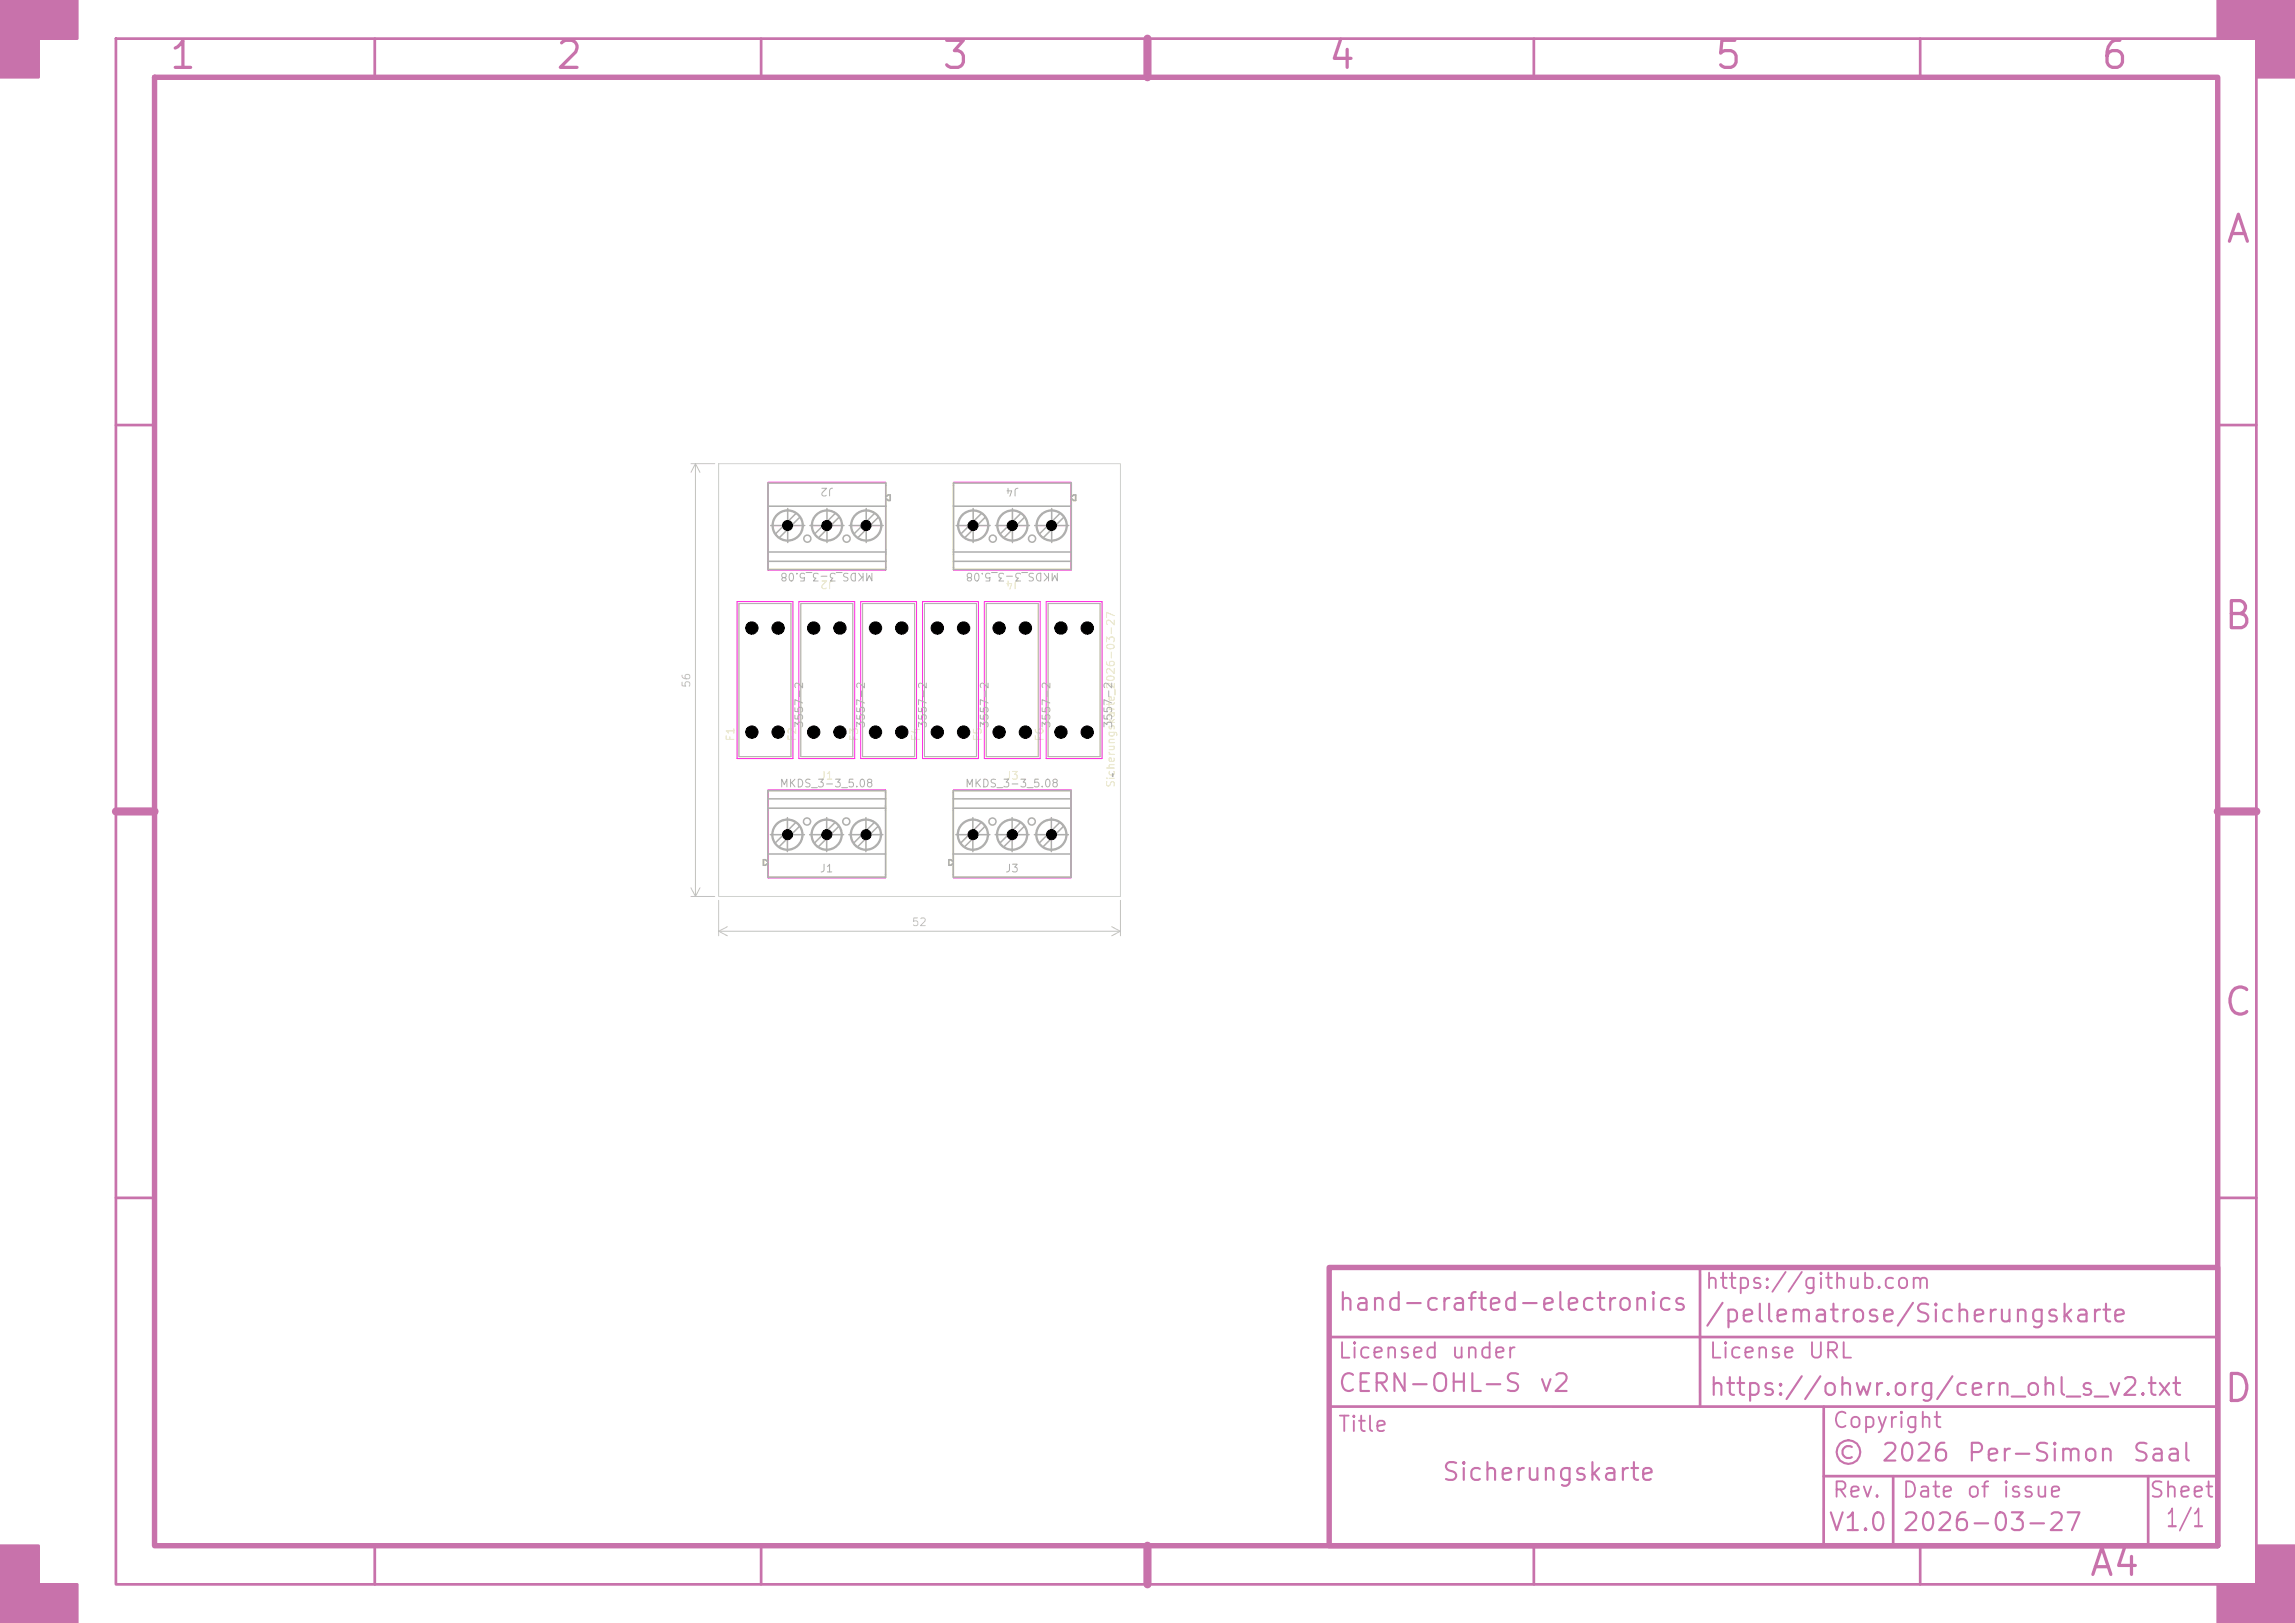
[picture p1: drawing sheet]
<svg xmlns="http://www.w3.org/2000/svg" width="297mm" height="210mm" viewBox="0 0 297 210" stroke-linecap="round" stroke-linejoin="round" font-family="sans-serif">
<defs><g id="words">
<g font-size="3.5" fill="#c872ab">
<text x="21.7" y="9.8">1</text>
<text x="71.7" y="9.8">2</text>
<text x="121.7" y="9.8">3</text>
<text x="171.7" y="9.8">4</text>
<text x="221.7" y="9.8">5</text>
<text x="271.7" y="9.8">6</text>
<text x="287.8" y="32.3">A</text>
<text x="287.6" y="82.3">B</text>
<text x="287.6" y="132.3">C</text>
<text x="287.6" y="182.3">D</text>
<text x="270.2" y="204.8">A4</text>
</g>
<g font-size="2.3" fill="#c872ab">
<text x="173" y="170.2">hand-crafted-electronics</text>
<text x="220.5" y="171.7">/pellematrose/Sicherungskarte</text>
<text x="173" y="180.7">CERN-OHL-S</text>
<text x="199" y="180.7">v2</text>
<text x="221" y="181.2">https://ohwr.org/cern_ohl_s_v2.txt</text>
<text x="237" y="189.7">©</text>
<text x="243.3" y="189.7">2026</text>
<text x="254.4" y="189.7">Per-Simon</text>
<text x="275.8" y="189.7">Saal</text>
<text x="186.5" y="192.2">Sicherungskarte</text>
<text x="236.5" y="198.7">V1.0</text>
<text x="246" y="198.7">2026-03-27</text>
<text x="280.1" y="198.2">1/1</text>
</g>
<g font-size="2" fill="#c872ab">
<text x="220.5" y="167.3">https://github.com</text>
<text x="173" y="176.3">Licensed</text>
<text x="187.6" y="176.3">under</text>
<text x="221" y="176.3">License</text>
<text x="233.8" y="176.3">URL</text>
<text x="173" y="185.8">Title</text>
<text x="237" y="185.3">Copyright</text>
<text x="237" y="194.3">Rev.</text>
<text x="246" y="194.3">Date</text>
<text x="254.3" y="194.3">of</text>
<text x="258.9" y="194.3">issue</text>
<text x="278" y="194.3">Sheet</text>
</g>
<g font-size="1" fill="#afafaf">
<text x="108" y="62.9" transform="rotate(-180 108 62.9)">J2</text>
<text x="132" y="62.9" transform="rotate(-180 132 62.9)">J4</text>
<text x="113.2" y="73.9" transform="rotate(-180 113.2 73.9)">MKDS_3-3_5.08</text>
<text x="137.2" y="73.9" transform="rotate(-180 137.2 73.9)">MKDS_3-3_5.08</text>
<text x="104.2" y="94.3" transform="rotate(-90 104.2 94.3)">3557-2</text>
<text x="112.2" y="94.3" transform="rotate(-90 112.2 94.3)">3557-2</text>
<text x="120.2" y="94.3" transform="rotate(-90 120.2 94.3)">3557-2</text>
<text x="128.2" y="94.3" transform="rotate(-90 128.2 94.3)">3557-2</text>
<text x="136.2" y="94.3" transform="rotate(-90 136.2 94.3)">3557-2</text>
<text x="144.2" y="94.3" transform="rotate(-90 144.2 94.3)">3557-2</text>
<text x="100.8" y="102.1">MKDS_3-3_5.08</text>
<text x="124.8" y="102.1">MKDS_3-3_5.08</text>
<text x="106" y="113.1">J1</text>
<text x="130" y="113.1">J3</text>
</g>
<g font-size="1" fill="#f2eda1">
<text x="108" y="74.9" transform="rotate(-180 108 74.9)">J2</text>
<text x="132" y="74.9" transform="rotate(-180 132 74.9)">J4</text>
<text x="95.3" y="96" transform="rotate(-90 95.3 96)">F1</text>
<text x="103.3" y="96" transform="rotate(-90 103.3 96)">F2</text>
<text x="106" y="101.1">J1</text>
<text x="111.3" y="96" transform="rotate(-90 111.3 96)">F3</text>
<text x="119.3" y="96" transform="rotate(-90 119.3 96)">F4</text>
<text x="127.3" y="96" transform="rotate(-90 127.3 96)">F5</text>
<text x="130" y="101.1">J3</text>
<text x="135.3" y="96" transform="rotate(-90 135.3 96)">F6</text>
<text x="144.5" y="102" transform="rotate(-90 144.5 102)">Sicherungskarte_2026-03-27</text>
</g>
<g font-size="1" fill="#c2c2c2">
<text x="89.6" y="89.1" transform="rotate(-90 89.6 89.1)">56</text>
<text x="117.9" y="120.1">52</text>
</g>
</g></defs>
<g fill="none" stroke="#c872ab" stroke-width=".35">
<path d="M15 5h277v200h-277zM48.5 5v5M98.5 5v5M148.5 5v5M198.5 5v5M248.5 5v5M15 55h5M287 55h5M15 105h5M287 105h5M15 155h5M287 155h5"/>
<path d="M172 173h115M220 164v18M172 182h115M236 191h51M236 182v18M245 191v9M278 191v9M48.5 200v5M98.5 200v5M148.5 200v5M198.5 200v5M248.5 200v5"/>
</g>
<path d="M20 10h267v190h-267zM172 164h115v36h-115z" fill="none" stroke="#c872ab" stroke-width=".7"/>
<path d="M148.5 5v5M15 105h5M287 105h5M148.5 200v5" fill="none" stroke="#c872ab" stroke-width="1.1"/>
<g fill="#c872ab" stroke="#c872ab" stroke-width=".35">
<path d="M0 0h10v5h-5v5h-5z"/>
<path d="M0 200h5v5h5v5h-10z"/>
<path d="M287 0h10v10h-5v-5h-5z"/>
<path d="M292 200h5v10h-10v-5h5z"/>
</g>
<path d="M93 60h52v56h-52z" fill="none" stroke="#d0d2cd" stroke-width=".13"/>
<path d="M95.6 78.1h6.8v19.8h-6.8zM103.6 78.1h6.8v19.8h-6.8zM111.6 78.1h6.8v19.8h-6.8zM119.6 78.1h6.8v19.8h-6.8zM127.6 78.1h6.8v19.8h-6.8zM135.6 78.1h6.8v19.8h-6.8z" fill="none" stroke="#f2eda1" stroke-width=".13"/>
<path d="M99.4 62.5h15.2v11.2h-15.2zM114.6 64.2l.3-.2h.3v.8h-.3l-.3-.2M123.4 62.5h15.2v11.2h-15.2zM138.6 64.2l.3-.2h.3v.8h-.3l-.3-.2M99.4 102.3h15.2v11.2h-15.2zM99.4 111.4l-.3-.2h-.3v.8h.3l.3-.2M123.4 102.3h15.2v11.2h-15.2zM123.4 111.4l-.3-.2h-.3v.8h.3l.3-.2" fill="none" stroke="#f2eda1" stroke-width=".2"/>
<path d="M95.4 77.8h7.2v20.4h-7.2zM99.4 62.4h15.2v11.4h-15.2zM103.4 77.8h7.2v20.4h-7.2zM111.4 77.8h7.2v20.4h-7.2zM119.4 77.8h7.2v20.4h-7.2zM123.4 62.4h15.2v11.4h-15.2zM127.4 77.8h7.2v20.4h-7.2zM135.4 77.8h7.2v20.4h-7.2zM99.4 102.2h15.2v11.4h-15.2zM123.4 102.2h15.2v11.4h-15.2z" fill="none" stroke="#ff26e2" stroke-width=".13"/>
<path d="M95.6 78.1h6.8v19.8h-6.8zM103.6 78.1h6.8v19.8h-6.8zM111.6 78.1h6.8v19.8h-6.8zM119.6 78.1h6.8v19.8h-6.8zM127.6 78.1h6.8v19.8h-6.8zM135.6 78.1h6.8v19.8h-6.8z" fill="none" stroke="#afafaf" stroke-width=".13"/>
<g fill="none" stroke="#afafaf" stroke-width=".2">
<path d="M99.4 65.5h15.2M99.4 71.4h15.2M99.4 62.5h15.2v11.2h-15.2zM99.4 72.6h15.2M99.7 68h4.4M100.4 69.1l.5 .5M101.9 65.8v4.4M103 66.4a1.9 1.9 0 0 0-2.4 .3 1.9 1.9 0 0 0-.2 2.4M103 66.4l.5 .5M103 66.4l-2.6 2.7M103.5 66.9l-2.6 2.7M103.5 66.9a1.9 1.9 0 0 1-.2 2.4 1.9 1.9 0 0 1-2.4 .3"/>
<path d="M104.8 68h4.4M105.5 69.1l.4 .5M107 65.8v4.4M108.1 66.4a1.9 1.9 0 0 0-2.4 .3 1.9 1.9 0 0 0-.2 2.4M108.1 66.4l.5 .5M108.1 66.4l-2.6 2.7M108.6 66.9l-2.7 2.7M108.6 66.9a1.9 1.9 0 0 1-.2 2.4 1.9 1.9 0 0 1-2.5 .3M109.9 68h4.4M110.5 69.1l.5 .5M112.1 65.8v4.4M113.2 66.4a1.9 1.9 0 0 0-2.4 .3 1.9 1.9 0 0 0-.3 2.4"/>
<path d="M113.2 66.4l.5 .5M113.2 66.4l-2.7 2.7M113.7 66.9l-2.7 2.7M113.7 66.9a1.9 1.9 0 0 1-.3 2.4 1.9 1.9 0 0 1-2.4 .3M114.6 64.2l.3-.2h.3v.8h-.3l-.3-.2M123.4 62.5h15.2v11.2h-15.2zM123.4 65.5h15.2M123.4 71.4h15.2M123.4 72.6h15.2M123.7 68h4.4M124.4 69.1l.5 .5M125.9 65.8v4.4"/>
<path d="M127 66.4a1.9 1.9 0 0 0-2.4 .3 1.9 1.9 0 0 0-.2 2.4M127 66.4l.5 .5M127 66.4l-2.6 2.7M127.5 66.9a1.9 1.9 0 0 1-.2 2.4 1.9 1.9 0 0 1-2.4 .3M127.5 66.9l-2.6 2.7M128.8 68h4.4M129.5 69.1l.4 .5M131 65.8v4.4M132.1 66.4a1.9 1.9 0 0 0-2.4 .3 1.9 1.9 0 0 0-.2 2.4M132.1 66.4l.5 .5M132.1 66.4l-2.6 2.7M132.6 66.9a1.9 1.9 0 0 1-.2 2.4 1.9 1.9 0 0 1-2.5 .3"/>
<path d="M132.6 66.9l-2.7 2.7M133.9 68h4.4M134.5 69.1l.5 .5M136.1 65.8v4.4M137.2 66.4a1.9 1.9 0 0 0-2.4 .3 1.9 1.9 0 0 0-.3 2.4M137.2 66.4l.5 .5M137.2 66.4l-2.7 2.7M137.7 66.9a1.9 1.9 0 0 1-.3 2.4 1.9 1.9 0 0 1-2.4 .3M137.7 66.9l-2.7 2.7M138.6 64.2l.3-.2h.3v.8h-.3l-.3-.2M99.4 111.4l-.3-.2h-.3v.8h.3l.3-.2M99.4 103.4h15.2"/>
<path d="M99.4 102.3h15.2v11.2h-15.2zM99.4 104.6h15.2M99.4 110.5h15.2M99.7 108h4.4M100.3 109.1l.5 .5M101.9 105.8v4.4M103 106.4l-2.7 2.7M103 106.4a1.9 1.9 0 0 0-2.4 .3 1.9 1.9 0 0 0-.3 2.4M103 106.4l.5 .5M103.5 106.9a1.9 1.9 0 0 1-.3 2.4 1.9 1.9 0 0 1-2.4 .3M103.5 106.9l-2.7 2.7M104.8 108h4.4"/>
<path d="M105.4 109.1l.5 .5M107 105.8v4.4M108.1 106.4l-2.7 2.7M108.1 106.4a1.9 1.9 0 0 0-2.5 .3 1.9 1.9 0 0 0-.2 2.4M108.1 106.4l.4 .5M108.5 106.9a1.9 1.9 0 0 1-.2 2.4 1.9 1.9 0 0 1-2.4 .3M108.5 106.9l-2.6 2.7M109.9 108h4.4M110.5 109.1l.5 .5M112.1 105.8v4.4M113.1 106.4l-2.6 2.7M113.1 106.4a1.9 1.9 0 0 0-2.4 .3 1.9 1.9 0 0 0-.2 2.4"/>
<path d="M113.1 106.4l.5 .5M113.6 106.9a1.9 1.9 0 0 1-.2 2.4 1.9 1.9 0 0 1-2.4 .3M113.6 106.9l-2.6 2.7M123.4 111.4l-.3-.2h-.3v.8h.3l.3-.2M123.4 102.3h15.2v11.2h-15.2zM123.4 103.4h15.2M123.4 104.6h15.2M123.4 110.5h15.2M123.7 108h4.4M124.3 109.1l.5 .5M125.9 105.8v4.4M127 106.4l-2.7 2.7"/>
<path d="M127 106.4a1.9 1.9 0 0 0-2.4 .3 1.9 1.9 0 0 0-.3 2.4M127 106.4l.5 .5M127.5 106.9l-2.7 2.7M127.5 106.9a1.9 1.9 0 0 1-.3 2.4 1.9 1.9 0 0 1-2.4 .3M128.8 108h4.4M129.4 109.1l.5 .5M131 105.8v4.4M132.1 106.4l-2.7 2.7M132.1 106.4a1.9 1.9 0 0 0-2.5 .3 1.9 1.9 0 0 0-.2 2.4M132.1 106.4l.4 .5M132.5 106.9l-2.6 2.7M132.5 106.9a1.9 1.9 0 0 1-.2 2.4 1.9 1.9 0 0 1-2.4 .3"/>
<path d="M133.9 108h4.4M134.5 109.1l.5 .5M136.1 105.8v4.4M137.1 106.4l-2.6 2.7M137.1 106.4a1.9 1.9 0 0 0-2.4 .3 1.9 1.9 0 0 0-.2 2.4M137.1 106.4l.5 .5M137.6 106.9l-2.6 2.7M137.6 106.9a1.9 1.9 0 0 1-.2 2.4 1.9 1.9 0 0 1-2.4 .3"/>
<circle cx="101.9" cy="68" r="2"/>
<circle cx="104.5" cy="69.7" r=".46"/>
<circle cx="107" cy="68" r="2"/>
<circle cx="109.6" cy="69.7" r=".46"/>
<circle cx="112.1" cy="68" r="2"/>
<circle cx="125.9" cy="68" r="2"/>
<circle cx="128.5" cy="69.7" r=".46"/>
<circle cx="131" cy="68" r="2"/>
<circle cx="133.6" cy="69.7" r=".46"/>
<circle cx="136.1" cy="68" r="2"/>
<circle cx="101.9" cy="108" r="2"/>
<circle cx="104.4" cy="106.3" r=".46"/>
<circle cx="107" cy="108" r="2"/>
<circle cx="109.5" cy="106.3" r=".46"/>
<circle cx="112.1" cy="108" r="2"/>
<circle cx="125.9" cy="108" r="2"/>
<circle cx="128.4" cy="106.3" r=".46"/>
<circle cx="131" cy="108" r="2"/>
<circle cx="133.5" cy="106.3" r=".46"/>
<circle cx="136.1" cy="108" r="2"/>
</g>
<g fill="none" stroke="#c2c2c2" stroke-width=".13">
<path d="M89.4 60h3.1M90 60v56M90 60l.6 1.1M90 60l-.6 1.1M89.4 116h3.1M89.4 114.9l.6 1.1M90.6 114.9l-.6 1.1M93 116.5v4.6M94.1 119.9l-1.1 .6M143.9 119.9l1.1 .6M145 116.5v4.6M93 120.5h52"/>
<path d="M93 120.5l1.1 .6M145 120.5l-1.1 .6"/>
</g>
<g fill="#000" stroke="#000" stroke-width=".13">
<circle cx="101.9" cy="68" r=".65"/>
<circle cx="107" cy="68" r=".65"/>
<circle cx="112.1" cy="68" r=".65"/>
<circle cx="125.9" cy="68" r=".65"/>
<circle cx="131" cy="68" r=".65"/>
<circle cx="136.1" cy="68" r=".65"/>
<circle cx="97.3" cy="94.7" r=".8"/>
<circle cx="97.3" cy="81.3" r=".8"/>
<circle cx="100.7" cy="94.7" r=".8"/>
<circle cx="100.7" cy="81.3" r=".8"/>
<circle cx="105.3" cy="94.7" r=".8"/>
<circle cx="105.3" cy="81.3" r=".8"/>
<circle cx="108.7" cy="94.7" r=".8"/>
<circle cx="108.7" cy="81.3" r=".8"/>
<circle cx="113.3" cy="94.7" r=".8"/>
<circle cx="113.3" cy="81.3" r=".8"/>
<circle cx="116.7" cy="94.7" r=".8"/>
<circle cx="116.7" cy="81.3" r=".8"/>
<circle cx="121.3" cy="94.7" r=".8"/>
<circle cx="121.3" cy="81.3" r=".8"/>
<circle cx="124.7" cy="94.7" r=".8"/>
<circle cx="124.7" cy="81.3" r=".8"/>
<circle cx="129.3" cy="94.7" r=".8"/>
<circle cx="129.3" cy="81.3" r=".8"/>
<circle cx="132.7" cy="94.7" r=".8"/>
<circle cx="132.7" cy="81.3" r=".8"/>
<circle cx="137.3" cy="94.7" r=".8"/>
<circle cx="137.3" cy="81.3" r=".8"/>
<circle cx="140.7" cy="94.7" r=".8"/>
<circle cx="140.7" cy="81.3" r=".8"/>
<circle cx="101.9" cy="108" r=".65"/>
<circle cx="107" cy="108" r=".65"/>
<circle cx="112.1" cy="108" r=".65"/>
<circle cx="125.9" cy="108" r=".65"/>
<circle cx="131" cy="108" r=".65"/>
<circle cx="136.1" cy="108" r=".65"/>
</g>
<use href="#words"/>
</svg>
